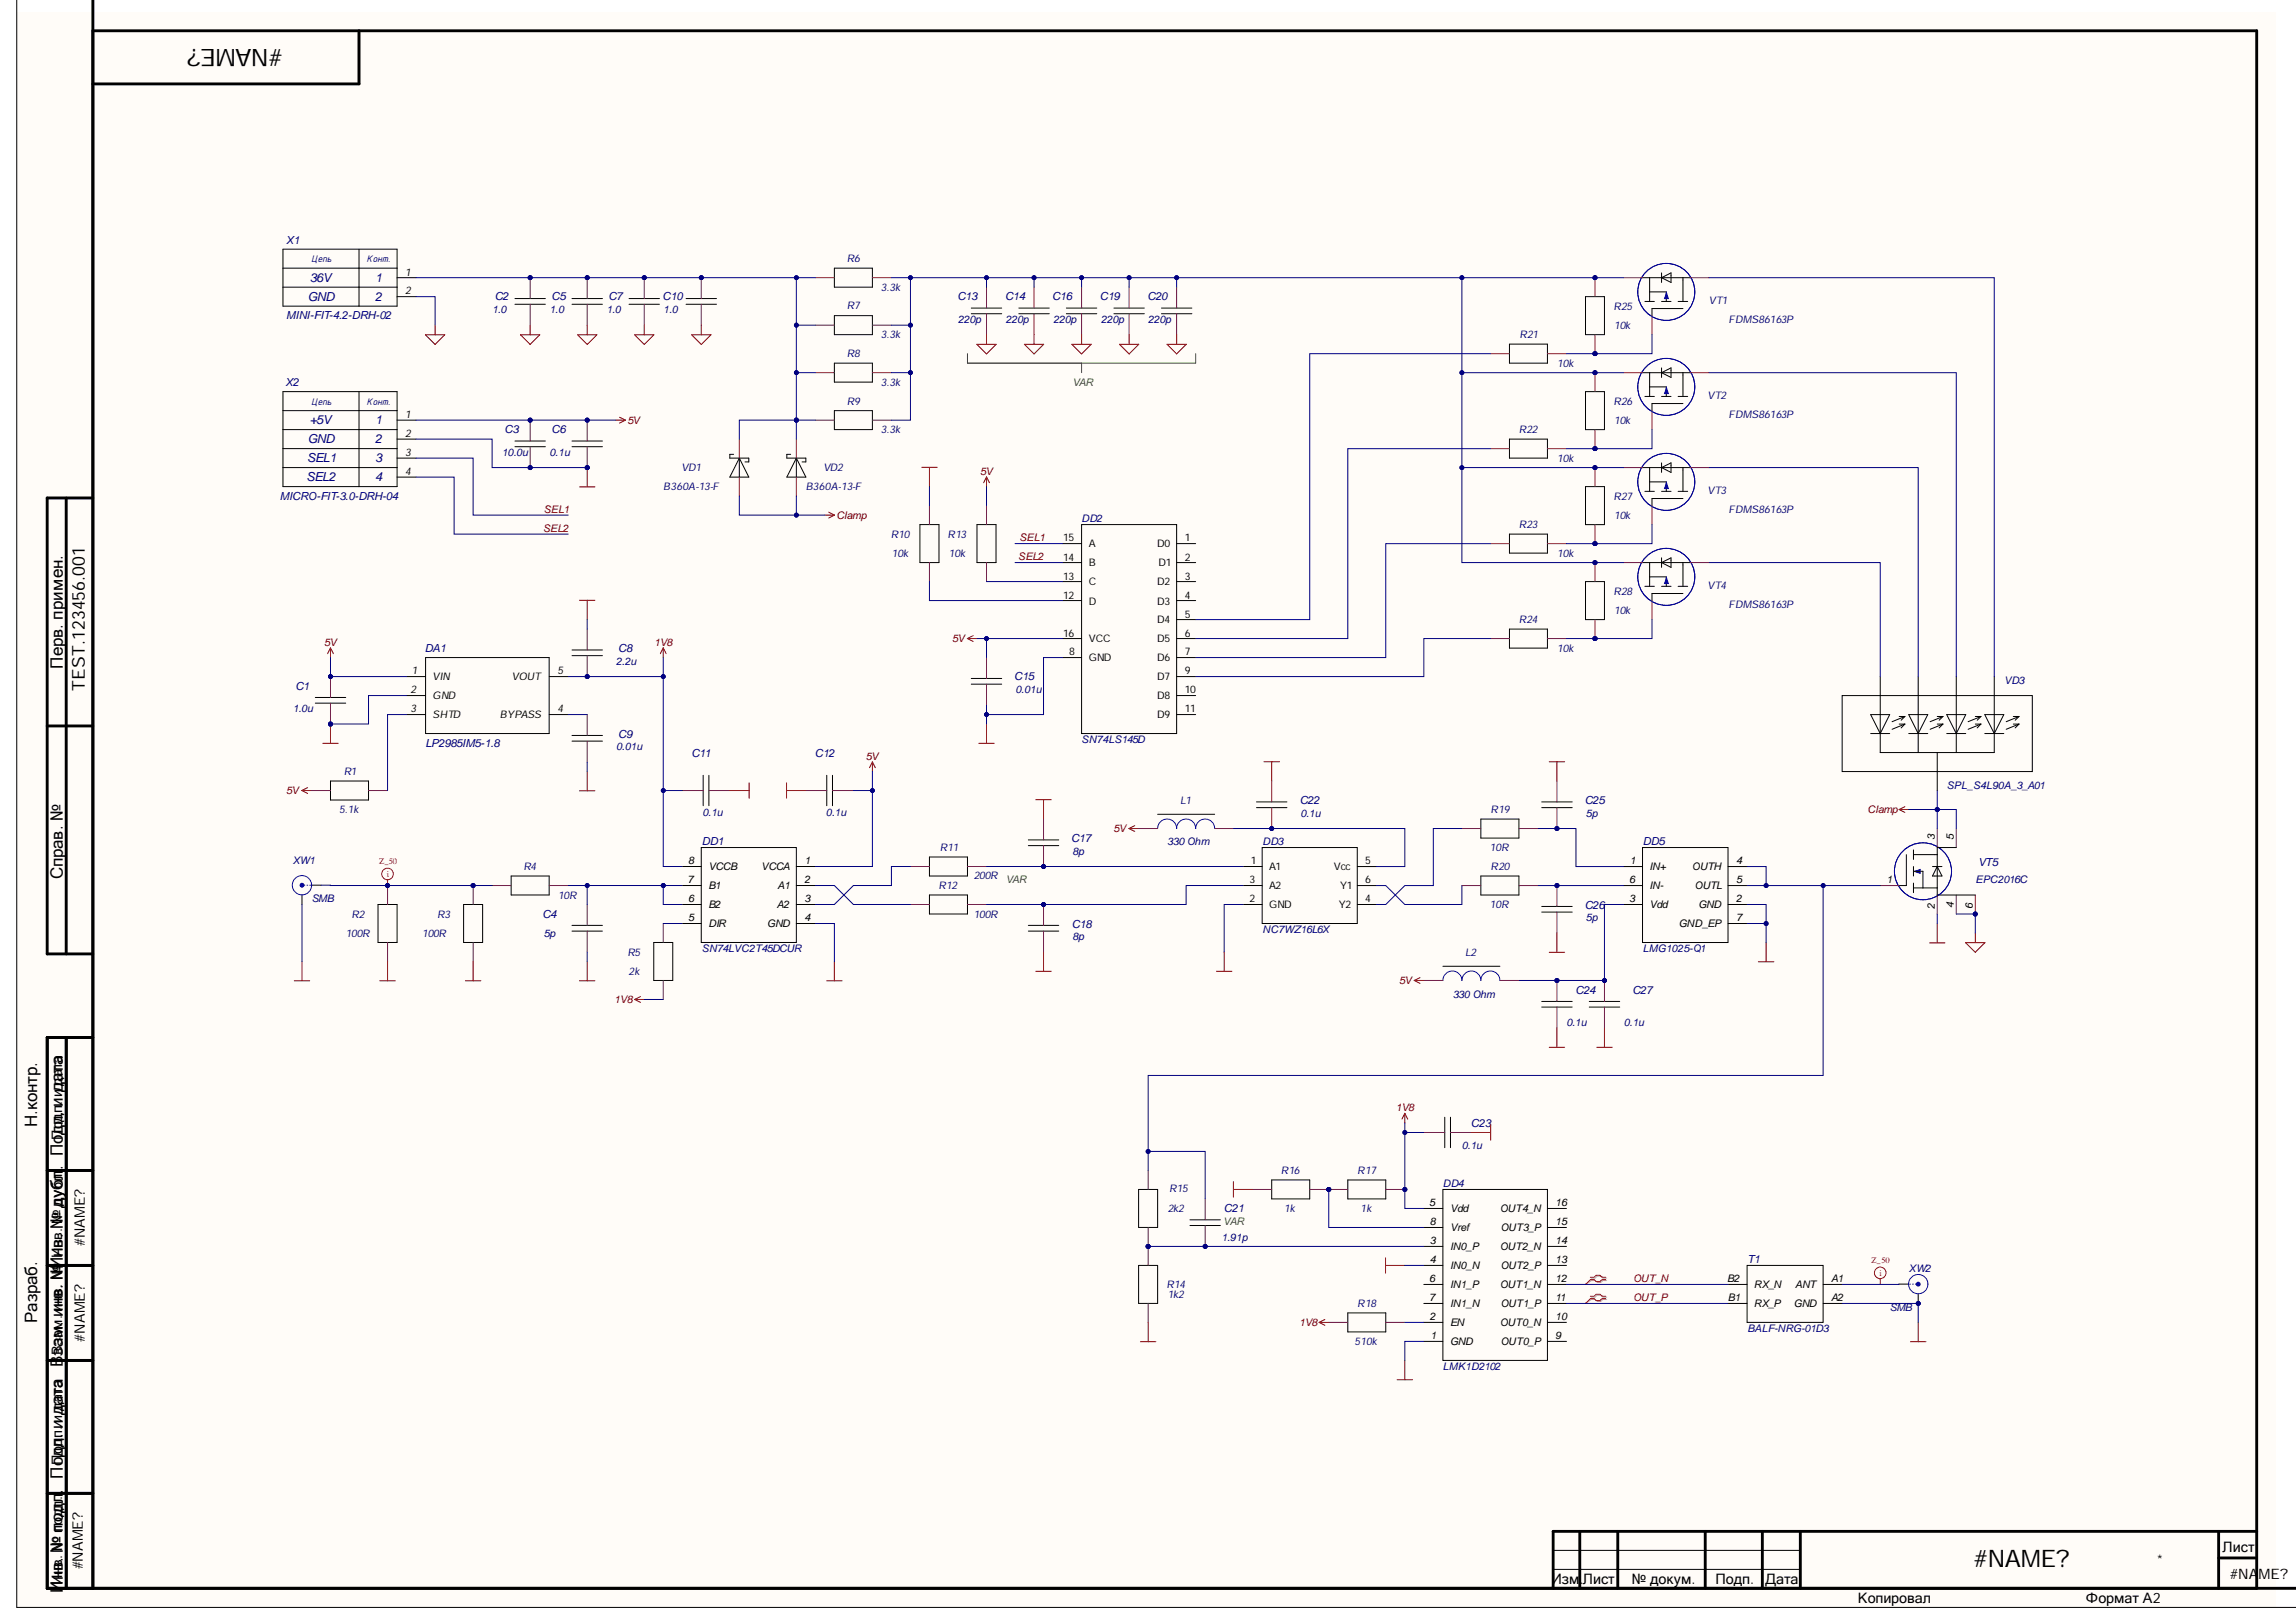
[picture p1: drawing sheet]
<svg xmlns="http://www.w3.org/2000/svg" width="297mm" height="210mm" viewBox="0 0 297 210" stroke-linecap="round" stroke-linejoin="round" font-family="sans-serif">
<defs><g id="words">
<g font-size="3.1">
<text x="36.5" y="6.3" transform="rotate(-180 36.5 6.3)">#NAME?</text>
<text x="255.4" y="202.8">#NAME?</text>
</g>
<text font-size="2.3" x="11" y="89.4" transform="rotate(-90 11 89.4)">TEST.123456.001</text>
<g font-size="2.2">
<text x="8.1" y="86.5" transform="rotate(-90 8.1 86.5)">Перв. примен.</text>
<text x="8.1" y="113.8" transform="rotate(-90 8.1 113.8)">Справ. №</text>
<text x="4.8" y="145.9" transform="rotate(-90 4.8 145.9)">Н.контр.</text>
<text x="8.1" y="151.4" transform="rotate(-90 8.1 151.4)">. Подп. и дата</text>
<text x="4.8" y="171.2" transform="rotate(-90 4.8 171.2)">Разраб.</text>
<text x="8.1" y="175.5" transform="rotate(-90 8.1 175.5)">зам. инв. №Инв. № дубл</text>
<text x="8.1" y="191.4" transform="rotate(-90 8.1 191.4)">Подп. и дата В</text>
<text x="8.1" y="206.1" transform="rotate(-90 8.1 206.1)">Инв. № подл.</text>
</g>
<g font-size="1.9">
<text x="8" y="147.5" transform="rotate(-90 8 147.5)">Подп. и дата</text>
<text x="11" y="161.3" transform="rotate(-90 11 161.3)">#NAME?</text>
<text x="8" y="162.8" transform="rotate(-90 8 162.8)">Инв. № дубл.</text>
<text x="11" y="173.6" transform="rotate(-90 11 173.6)">#NAME?</text>
<text x="8" y="175.3" transform="rotate(-90 8 175.3)">Взам. инв. №</text>
<text x="8" y="189.6" transform="rotate(-90 8 189.6)">Подп. и дата</text>
<text x="10.7" y="203.1" transform="rotate(-90 10.7 203.1)">#NAME?</text>
<text x="279.1" y="202.5">*</text>
<text x="287.5" y="200.8">Лист</text>
<text x="8" y="205.1" transform="rotate(-90 8 205.1)">Инв. № подл.</text>
<text x="200.7" y="205">Изм.</text>
<text x="204.8" y="205">Лист</text>
<text x="211.1" y="205">№ докум.</text>
<text x="221.9" y="205">Подп.</text>
<text x="228.3" y="205">Дата</text>
<text x="240.4" y="207.4">Копировал</text>
<text x="269.9" y="207.4">Формат А2</text>
<text x="288.5" y="204.3">#NA</text>
<text x="292.2" y="204.3">ME</text>
<text x="295" y="204.3">?</text>
</g>
<g font-size="1.6" fill="#000080">
<text x="39.8" y="38.9">GND</text>
<text x="40.1" y="36.5">36V</text>
<text x="48.5" y="36.5">1</text>
<text x="48.5" y="38.9">2</text>
<text x="39.7" y="59.8">SEL1</text>
<text x="39.8" y="57.4">GND</text>
<text x="40.1" y="54.9">+5V</text>
<text x="48.5" y="54.9">1</text>
<text x="48.5" y="57.4">2</text>
<text x="48.5" y="59.8">3</text>
<text x="39.7" y="62.3">SEL2</text>
<text x="48.5" y="62.3">4</text>
</g>
<g font-size="1.4" fill="#000080">
<text x="37" y="31.5">X1</text>
<text x="40.2" y="34">Цепь</text>
<text x="47.4" y="34">Конт.</text>
<text x="109.6" y="33.9">R6</text>
<text x="37" y="41.3">MINI-FIT-4.2-DRH-02</text>
<text x="63.7" y="40.6">1.0</text>
<text x="64" y="38.9">C2</text>
<text x="71.1" y="40.6">1.0</text>
<text x="71.4" y="38.9">C5</text>
<text x="78.5" y="40.6">1.0</text>
<text x="78.7" y="38.9">C7</text>
<text x="85.7" y="38.9">C10</text>
<text x="85.8" y="40.6">1.0</text>
<text x="109.6" y="40">R7</text>
<text x="114" y="37.6">3.3k</text>
<text x="123.9" y="38.9">C13</text>
<text x="123.9" y="41.8">220p</text>
<text x="130" y="38.9">C14</text>
<text x="130.1" y="41.8">220p</text>
<text x="136.1" y="38.9">C16</text>
<text x="136.3" y="41.8">220p</text>
<text x="142.3" y="38.9">C19</text>
<text x="142.5" y="41.8">220p</text>
<text x="148.5" y="38.9">C20</text>
<text x="148.5" y="41.8">220p</text>
<text x="208.7" y="40.1">R25</text>
<text x="221.1" y="39.4">VT1</text>
<text x="223.6" y="41.8">FDMS86163P</text>
<text x="109.6" y="46.2">R8</text>
<text x="114" y="43.8">3.3k</text>
<text x="196.6" y="43.8">R21</text>
<text x="201.5" y="47.5">10k</text>
<text x="208.8" y="42.6">10k</text>
<text x="36.9" y="49.9">X2</text>
<text x="40.2" y="52.4">Цепь</text>
<text x="47.4" y="52.4">Конт.</text>
<text x="109.6" y="52.4">R9</text>
<text x="114" y="49.9">3.3k</text>
<text x="208.7" y="52.4">R26</text>
<text x="220.9" y="51.6">VT2</text>
<text x="64.9" y="59">10.0u</text>
<text x="65.3" y="56.1">C3</text>
<text x="71.1" y="59">0.1u</text>
<text x="71.4" y="56.1">C6</text>
<text x="114" y="56.1">3.3k</text>
<text x="196.5" y="56">R22</text>
<text x="201.5" y="59.7">10k</text>
<text x="208.8" y="54.8">10k</text>
<text x="223.6" y="54.1">FDMS86163P</text>
<text x="36.2" y="64.7">MICRO-FIT-3.0-DRH-04</text>
<text x="85.8" y="63.4">B360A-13-F</text>
<text x="88.2" y="61">VD1</text>
<text x="104.2" y="63.4">B360A-13-F</text>
<text x="106.5" y="61">VD2</text>
<text x="208.7" y="64.7">R27</text>
<text x="220.9" y="64">VT3</text>
<text x="115.2" y="69.6">R10</text>
<text x="122.6" y="69.6">R13</text>
<text x="139.9" y="67.6">DD2</text>
<text x="196.5" y="68.3">R23</text>
<text x="208.8" y="67.2">10k</text>
<text x="223.6" y="66.4">FDMS86163P</text>
<text x="115.4" y="72.1">10k</text>
<text x="122.8" y="72.1">10k</text>
<text x="201.5" y="72.1">10k</text>
<text x="208.7" y="77">R28</text>
<text x="220.9" y="76.2">VT4</text>
<text x="196.5" y="80.6">R24</text>
<text x="208.8" y="79.4">10k</text>
<text x="223.6" y="78.7">FDMS86163P</text>
<text x="38.2" y="89.3">C1</text>
<text x="55" y="84.4">DA1</text>
<text x="79.7" y="86">2.2u</text>
<text x="80" y="84.4">C8</text>
<text x="131.2" y="88">C15</text>
<text x="131.4" y="89.7">0.01u</text>
<text x="201.5" y="84.3">10k</text>
<text x="259.3" y="88.5">VD3</text>
<text x="37.9" y="92.2">1.0u</text>
<text x="80" y="95.5">C9</text>
<text x="44.5" y="100.3">R1</text>
<text x="55" y="96.6">LP2985IM5-1.8</text>
<text x="79.7" y="97.1">0.01u</text>
<text x="89.4" y="97.9">C11</text>
<text x="105.4" y="97.9">C12</text>
<text x="139.9" y="96.1">SN74LS145D</text>
<text x="43.9" y="105.3">5.1k</text>
<text x="90.9" y="105.6">0.1u</text>
<text x="106.9" y="105.6">0.1u</text>
<text x="152.7" y="104">L1</text>
<text x="168.2" y="104">C22</text>
<text x="168.2" y="105.7">0.1u</text>
<text x="192.8" y="105.2">R19</text>
<text x="205" y="104">C25</text>
<text x="205.2" y="105.7">5p</text>
<text x="251.9" y="102.1">SPL_S4L90A_3_A01</text>
<text x="37.9" y="111.9">XW1</text>
<text x="67.7" y="112.5">R4</text>
<text x="90.8" y="109.4">DD1</text>
<text x="121.6" y="110.1">R11</text>
<text x="126" y="113.8">200R</text>
<text x="138.6" y="109">C17</text>
<text x="138.7" y="110.6">8p</text>
<text x="151" y="109.4">330 Ohm</text>
<text x="163.3" y="109.4">DD3</text>
<text x="192.8" y="110.2">10R</text>
<text x="192.8" y="112.5">R20</text>
<text x="212.5" y="109.4">DD5</text>
<text x="255.9" y="112">VT5</text>
<text x="40.3" y="116.8">SMB</text>
<text x="45.5" y="118.8">R2</text>
<text x="56.6" y="118.8">R3</text>
<text x="70.2" y="118.8">C4</text>
<text x="72.2" y="116.3">10R</text>
<text x="121.4" y="115.1">R12</text>
<text x="126" y="118.8">100R</text>
<text x="192.8" y="117.5">10R</text>
<text x="205" y="117.6">C26</text>
<text x="205.2" y="119.2">5p</text>
<text x="255.6" y="114.3">EPC2016C</text>
<text x="44.7" y="121.2">100R</text>
<text x="54.6" y="121.2">100R</text>
<text x="70.3" y="121.2">5p</text>
<text x="81.2" y="123.7">R5</text>
<text x="90.8" y="123.2">SN74LVC2T45DCUR</text>
<text x="138.6" y="120">C18</text>
<text x="138.7" y="121.7">8p</text>
<text x="163.3" y="120.7">NC7WZ16L6X</text>
<text x="189.5" y="123.7">L2</text>
<text x="212.5" y="123.2">LMG1025-Q1</text>
<text x="81.3" y="126.1">2k</text>
<text x="187.9" y="129.1">330 Ohm</text>
<text x="203.8" y="128.6">C24</text>
<text x="211.2" y="128.6">C27</text>
<text x="202.6" y="132.7">0.1u</text>
<text x="210.1" y="132.7">0.1u</text>
<text x="189.1" y="148.7">0.1u</text>
<text x="190.3" y="145.8">C23</text>
<text x="151.2" y="154.3">R15</text>
<text x="165.7" y="151.9">R16</text>
<text x="175.6" y="151.9">R17</text>
<text x="186.7" y="153.7">DD4</text>
<text x="151.1" y="156.9">2k2</text>
<text x="158" y="160.6">1.91p</text>
<text x="158.3" y="156.9">C21</text>
<text x="166.1" y="156.9">1k</text>
<text x="176" y="156.9">1k</text>
<text x="150.9" y="166.7">R14</text>
<text x="151.1" y="168">1k2</text>
<text x="226.1" y="163.5">T1</text>
<text x="246.9" y="164.7">XW2</text>
<text x="175.6" y="169.1">R18</text>
<text x="226.1" y="172.3">BALF-NRG-01D3</text>
<text x="244.5" y="169.6">SMB</text>
<text x="175.3" y="174">510k</text>
<text x="186.7" y="177.2">LMK1D2102</text>
</g>
<g font-size="1.4">
<text x="52.4" y="35.7">1</text>
<text x="52.4" y="38.1">2</text>
<text x="52.4" y="54.1">1</text>
<text x="52.4" y="56.5">2</text>
<text x="52.4" y="59">3</text>
<text x="52.4" y="61.5">4</text>
<text x="137.5" y="70">15</text>
<text x="140.8" y="70.8">A</text>
<text x="149.7" y="70.8">D0</text>
<text x="153.3" y="70">1</text>
<text x="137.5" y="72.6">14</text>
<text x="137.5" y="75">13</text>
<text x="137.5" y="77.5">12</text>
<text x="140.8" y="73.2">B</text>
<text x="140.8" y="75.7">C</text>
<text x="149.7" y="75.7">D2</text>
<text x="149.9" y="73.2">D1</text>
<text x="153.3" y="72.6">2</text>
<text x="153.3" y="75">3</text>
<text x="153.3" y="77.5">4</text>
<text x="137.5" y="82.4">16</text>
<text x="140.8" y="78.2">D</text>
<text x="140.8" y="83.1">VCC</text>
<text x="149.7" y="78.2">D3</text>
<text x="149.7" y="80.7">D4</text>
<text x="149.7" y="83.1">D5</text>
<text x="153.3" y="79.9">5</text>
<text x="153.3" y="82.4">6</text>
<text x="53.1" y="89.7">2</text>
<text x="53.3" y="87.3">1</text>
<text x="56" y="88">VIN</text>
<text x="66.2" y="88">VOUT</text>
<text x="72.1" y="87.3">5</text>
<text x="138.3" y="84.8">8</text>
<text x="140.8" y="85.6">GND</text>
<text x="149.7" y="85.6">D6</text>
<text x="149.7" y="88">D7</text>
<text x="153.3" y="84.8">7</text>
<text x="153.3" y="87.3">9</text>
<text x="153.3" y="89.7">10</text>
<text x="53.1" y="92.2">3</text>
<text x="56" y="92.9">SHTD</text>
<text x="56" y="90.5">GND</text>
<text x="64.7" y="92.9">BYPASS</text>
<text x="72.1" y="92.2">4</text>
<text x="149.7" y="90.5">D8</text>
<text x="149.7" y="92.9">D9</text>
<text x="153.3" y="92.2">11</text>
<text x="89" y="111.9">8</text>
<text x="91.6" y="112.6">VCCB</text>
<text x="98.5" y="112.6">VCCA</text>
<text x="104.1" y="111.9">1</text>
<text x="161.8" y="111.9">1</text>
<text x="164.2" y="112.6">A1</text>
<text x="172.6" y="112.6">Vcc</text>
<text x="176.6" y="111.9">5</text>
<text x="210.8" y="111.9">1</text>
<text x="213.4" y="112.6">IN+</text>
<text x="218.9" y="112.6">OUTH</text>
<text x="224.6" y="111.9">4</text>
<text x="250.3" y="108.6" transform="rotate(-90 250.3 108.6)">3</text>
<text x="252.8" y="108.6" transform="rotate(-90 252.8 108.6)">5</text>
<text x="88.9" y="114.3">7</text>
<text x="89" y="119.2">5</text>
<text x="89" y="116.8">6</text>
<text x="91.6" y="120">DIR</text>
<text x="91.6" y="115.1">B1</text>
<text x="91.6" y="117.5">B2</text>
<text x="99.3" y="120">GND</text>
<text x="100.5" y="117.5">A2</text>
<text x="100.6" y="115.1">A1</text>
<text x="104.1" y="114.3">2</text>
<text x="104.1" y="116.8">3</text>
<text x="104.1" y="119.2">4</text>
<text x="161.6" y="116.8">2</text>
<text x="161.6" y="114.3">3</text>
<text x="164.2" y="117.5">GND</text>
<text x="164.2" y="115.1">A2</text>
<text x="173.2" y="117.5">Y2</text>
<text x="173.4" y="115.1">Y1</text>
<text x="176.6" y="116.8">4</text>
<text x="176.6" y="114.3">6</text>
<text x="210.8" y="116.8">3</text>
<text x="210.8" y="114.3">6</text>
<text x="213.4" y="117.5">Vdd</text>
<text x="213.4" y="115.1">IN-</text>
<text x="217.2" y="120">GND_EP</text>
<text x="219.2" y="115.1">OUTL</text>
<text x="219.7" y="117.5">GND</text>
<text x="224.6" y="116.8">2</text>
<text x="224.6" y="114.3">5</text>
<text x="224.6" y="119.2">7</text>
<text x="244.1" y="114.3">1</text>
<text x="250.3" y="117.6" transform="rotate(-90 250.3 117.6)">2</text>
<text x="252.8" y="117.5" transform="rotate(-90 252.8 117.5)">4</text>
<text x="255.2" y="117.6" transform="rotate(-90 255.2 117.6)">6</text>
<text x="184.9" y="156.1">5</text>
<text x="185" y="161">3</text>
<text x="185" y="158.6">8</text>
<text x="187.6" y="161.8">IN0_P</text>
<text x="187.6" y="156.9">Vdd</text>
<text x="187.6" y="159.3">Vref</text>
<text x="194" y="161.8">OUT2_N</text>
<text x="194" y="156.9">OUT4_N</text>
<text x="194.1" y="159.3">OUT3_P</text>
<text x="201.2" y="161">14</text>
<text x="201.2" y="158.6">15</text>
<text x="201.2" y="156.1">16</text>
<text x="184.9" y="165.9">6</text>
<text x="185" y="163.5">4</text>
<text x="187.6" y="164.2">IN0_N</text>
<text x="187.6" y="166.7">IN1_P</text>
<text x="194" y="166.7">OUT1_N</text>
<text x="194.1" y="164.2">OUT2_P</text>
<text x="201.2" y="165.9">12</text>
<text x="201.2" y="163.5">13</text>
<text x="223.4" y="165.9">B2</text>
<text x="226.9" y="166.7">RX_N</text>
<text x="232.2" y="166.7">ANT</text>
<text x="236.9" y="165.9">A1</text>
<text x="184.9" y="168.4">7</text>
<text x="185" y="170.8">2</text>
<text x="185.1" y="173.3">1</text>
<text x="187.6" y="171.6">EN</text>
<text x="187.6" y="169.1">IN1_N</text>
<text x="194" y="171.6">OUT0_N</text>
<text x="194.1" y="169.1">OUT1_P</text>
<text x="201.2" y="173.3">9</text>
<text x="201.2" y="170.8">10</text>
<text x="201.2" y="168.4">11</text>
<text x="223.5" y="168.4">B1</text>
<text x="226.9" y="169.1">RX_P</text>
<text x="232.1" y="169.1">GND</text>
<text x="236.9" y="168.4">A2</text>
<text x="187.6" y="174">GND</text>
<text x="194.1" y="174">OUT0_P</text>
</g>
<g font-size="1.4" fill="#38761d">
<text x="138.7" y="49.9">VAR</text>
<text x="130.1" y="114.3">VAR</text>
<text x="158.3" y="158.6">VAR</text>
</g>
<g font-size="1.4" fill="#800000">
<text x="81.2" y="54.8">5V</text>
<text x="126.8" y="61.4">5V</text>
<text x="70.3" y="68.9">SEL2</text>
<text x="70.3" y="66.4">SEL1</text>
<text x="108.2" y="67.2">Clamp</text>
<text x="131.9" y="70">SEL1</text>
<text x="131.7" y="72.5">SEL2</text>
<text x="41.9" y="83.6">5V</text>
<text x="84.6" y="83.6">1V8</text>
<text x="123.2" y="83.1">5V</text>
<text x="112" y="98.3">5V</text>
<text x="37" y="102.7">5V</text>
<text x="144.1" y="107.7">5V</text>
<text x="241.6" y="105.3">Clamp</text>
<text x="79.5" y="129.8">1V8</text>
<text x="181" y="127.3">5V</text>
<text x="180.6" y="143.8">1V8</text>
<text x="211.3" y="165.9">OUT_N</text>
<text x="168.1" y="171.6">1V8</text>
<text x="211.3" y="168.4">OUT_P</text>
</g>
<g font-size="1.1" fill="#f00">
<text x="49" y="111.9">Z_50</text>
<text x="50" y="113.5">i</text>
<text x="242.1" y="163.5">Z_50</text>
<text x="243.1" y="165.1">i</text>
</g>
</g></defs>
<g fill="#fffcf8">
<path d="M2.2 1.5h292.2v206.5h-292.2z" fill-rule="evenodd"/>
<path d="M2.2 1.5h292.2v206.5h-292.2z" fill-rule="evenodd"/>
</g>
<g fill="none" stroke="#000" stroke-width=".37">
<path d="M12 0v205.5M12 4h280v201.5h-285.9v-71.2h5.9M46.4 4v6.9h-34.4M8.6 64.4v59M12 64.4h-5.9v59h5.9M6.1 93.9h5.9M8.6 134.3v71.2M6.1 151.5h5.9M6.1 163.8h5.9M6.1 176.1h5.9M6.1 193.3h5.9M204.4 198.2v7.3"/>
<path d="M209.3 198.2v7.3M220.6 198.2v7.3M228 198.2v7.3M232.9 198.2v7.3M287 198.2v7.3M292 198.2h-91.1v7.3M287 201.6h5"/>
</g>
<g fill="none" stroke="#000" stroke-width=".13">
<path d="M2.2 0v208M238.3 90h24.6v9.8h-24.6zM242 92.5h2.5l-1.3 2.4zM242 94.9h2.5M243.2 87.6v9.8h14.8v-9.8M245.7 92.7h.7M245.7 93.7h.7M246.4 93.7l-.4 .5M246.4 93.7l-1.6 .7M246.4 92.7l-.4 .5M246.4 92.7l-1.6 .7M246.9 94.9h2.5"/>
<path d="M246.9 92.5h2.5l-1.2 2.4zM248.2 87.6v9.8M250.6 97.4v4.9M250.6 92.7h.8M250.6 93.7h.8M251.4 93.7l-.5 .5M251.4 93.7l-1.7 .7M251.4 92.7l-.5 .5M251.4 92.7l-1.7 .7M251.9 94.9h2.4M251.9 92.5h2.4l-1.2 2.4zM253.1 87.6v9.8"/>
<path d="M255.5 92.7h.8M255.5 93.7h.8M256.3 93.7l-.5 .5M256.3 93.7l-1.7 .7M256.3 92.7l-.5 .5M256.3 92.7l-1.7 .7M256.8 94.9h2.4M256.8 92.5h2.4l-1.2 2.4zM260.5 92.7h.7M260.5 93.7h.7M261.2 93.7l-.5 .5M261.2 93.7l-1.7 .7"/>
<path d="M261.2 92.7l-.5 .5M261.2 92.7l-1.7 .7M2.2 208h294.9M200.9 200.6h32M200.9 203.1h32"/>
</g>
<path d="M12 205.5h285.1" fill="none" stroke="#000" stroke-width=".38"/>
<circle cx="206.3" cy="35.9" r=".25" fill="#000080"/>
<circle cx="206.3" cy="35.9" r=".25" fill="none" stroke="#000080" stroke-width=".13"/>
<circle cx="206.3" cy="45.8" r=".25" fill="#000080"/>
<circle cx="206.3" cy="45.8" r=".25" fill="none" stroke="#000080" stroke-width=".13"/>
<path d="M205.1 38.4h2.5v4.9h-2.5z" fill="none" stroke="#000" stroke-width=".13"/>
<path d="M206.3 35.9v2.5" fill="none" stroke="#741b47" stroke-width=".13"/>
<circle cx="206.3" cy="35.9" r=".25" fill="#000080"/>
<circle cx="206.3" cy="35.9" r=".25" fill="none" stroke="#000080" stroke-width=".13"/>
<path d="M206.3 43.3v2.5" fill="none" stroke="#741b47" stroke-width=".13"/>
<circle cx="206.3" cy="45.8" r=".25" fill="#000080"/>
<circle cx="206.3" cy="45.8" r=".25" fill="none" stroke="#000080" stroke-width=".13"/>
<path d="M195.3 44.5h4.9v2.5h-4.9z" fill="none" stroke="#000" stroke-width=".13"/>
<path d="M192.8 45.8h2.5M200.2 45.8h2.5" fill="none" stroke="#741b47" stroke-width=".13"/>
<circle cx="206.3" cy="48.2" r=".25" fill="#000080"/>
<circle cx="206.3" cy="48.2" r=".25" fill="none" stroke="#000080" stroke-width=".13"/>
<circle cx="206.3" cy="58.1" r=".25" fill="#000080"/>
<circle cx="206.3" cy="58.1" r=".25" fill="none" stroke="#000080" stroke-width=".13"/>
<path d="M205.1 50.7h2.5v4.9h-2.5z" fill="none" stroke="#000" stroke-width=".13"/>
<path d="M206.3 48.2v2.5" fill="none" stroke="#741b47" stroke-width=".13"/>
<circle cx="206.3" cy="48.2" r=".25" fill="#000080"/>
<circle cx="206.3" cy="48.2" r=".25" fill="none" stroke="#000080" stroke-width=".13"/>
<path d="M206.3 55.6v2.5" fill="none" stroke="#741b47" stroke-width=".13"/>
<circle cx="206.3" cy="58.1" r=".25" fill="#000080"/>
<circle cx="206.3" cy="58.1" r=".25" fill="none" stroke="#000080" stroke-width=".13"/>
<path d="M195.3 56.8h4.9v2.5h-4.9z" fill="none" stroke="#000" stroke-width=".13"/>
<path d="M192.8 58.1h2.5M200.2 58.1h2.5" fill="none" stroke="#741b47" stroke-width=".13"/>
<circle cx="206.3" cy="60.5" r=".25" fill="#000080"/>
<circle cx="206.3" cy="60.5" r=".25" fill="none" stroke="#000080" stroke-width=".13"/>
<circle cx="206.3" cy="70.4" r=".25" fill="#000080"/>
<circle cx="206.3" cy="70.4" r=".25" fill="none" stroke="#000080" stroke-width=".13"/>
<path d="M205.1 63h2.5v4.9h-2.5z" fill="none" stroke="#000" stroke-width=".13"/>
<path d="M206.3 60.5v2.5" fill="none" stroke="#741b47" stroke-width=".13"/>
<circle cx="206.3" cy="60.5" r=".25" fill="#000080"/>
<circle cx="206.3" cy="60.5" r=".25" fill="none" stroke="#000080" stroke-width=".13"/>
<path d="M206.3 67.9v2.5" fill="none" stroke="#741b47" stroke-width=".13"/>
<circle cx="206.3" cy="70.4" r=".25" fill="#000080"/>
<circle cx="206.3" cy="70.4" r=".25" fill="none" stroke="#000080" stroke-width=".13"/>
<path d="M195.3 69.1h4.9v2.5h-4.9z" fill="none" stroke="#000" stroke-width=".13"/>
<path d="M192.8 70.4h2.5M200.2 70.4h2.5" fill="none" stroke="#741b47" stroke-width=".13"/>
<circle cx="206.3" cy="72.8" r=".25" fill="#000080"/>
<circle cx="206.3" cy="72.8" r=".25" fill="none" stroke="#000080" stroke-width=".13"/>
<circle cx="206.3" cy="82.6" r=".25" fill="#000080"/>
<circle cx="206.3" cy="82.6" r=".25" fill="none" stroke="#000080" stroke-width=".13"/>
<path d="M205.1 75.3h2.5v4.9h-2.5z" fill="none" stroke="#000" stroke-width=".13"/>
<path d="M206.3 72.8v2.5" fill="none" stroke="#741b47" stroke-width=".13"/>
<circle cx="206.3" cy="72.8" r=".25" fill="#000080"/>
<circle cx="206.3" cy="72.8" r=".25" fill="none" stroke="#000080" stroke-width=".13"/>
<path d="M206.3 80.2v2.4" fill="none" stroke="#741b47" stroke-width=".13"/>
<circle cx="206.3" cy="82.6" r=".25" fill="#000080"/>
<circle cx="206.3" cy="82.6" r=".25" fill="none" stroke="#000080" stroke-width=".13"/>
<g fill="none" stroke="#000" stroke-width=".13">
<path d="M107.9 34.7h5v2.5h-5zM94.9 58.8h-.5v.5h2.5v.5h-.5M95.6 59.3l1.3 2.4h-2.5zM95.6 59.3v2.4M102.3 58.8h-.5v.5h2.5v.5h-.5M103 59.3l1.3 2.4h-2.5zM103 59.3v2.4M107.9 40.8h5v2.5h-5zM107.9 47h5v2.5h-5zM107.9 53.1h5v2.5h-5zM195.3 81.4h4.9v2.5h-4.9zM160.8 112.1h2.5"/>
<path d="M160.8 117.1h2.5M160.8 114.6h2.5M163.3 109.7h12.3v9.8h-12.3zM175.6 112.1h2.5M175.6 117.1h2.5M175.6 114.6h2.5M191.6 106h4.9v2.5h-4.9zM191.6 113.4h4.9v2.4h-4.9zM210 112.1h2.5M210 117.1h2.5M210 114.6h2.5M212.5 109.7h11.1v12.3h-11.1z"/>
<path d="M223.6 112.1h2.4M223.6 117.1h2.4M223.6 114.6h2.4M223.6 119.5h2.4"/>
</g>
<g fill="none" stroke="#741b47" stroke-width=".13">
<path d="M105.5 35.9h2.4M112.9 35.9h2.4M95.6 56.8v2.5M103 56.8v2.5M105.5 42.1h2.4M105.5 48.2h2.4M105.5 54.4h2.4M112.9 42.1h2.4M112.9 48.2h2.4M112.9 54.4h2.4M95.6 61.7v2.5M103 61.7v2.5"/>
<path d="M192.8 82.6h2.5M200.2 82.6h2.5M189.1 107.2h2.5M189.1 114.6h2.5M196.5 107.2h2.5M196.5 114.6h2.5"/>
</g>
<g fill="none" stroke="#800000" stroke-width=".13">
<path d="M55 43.3h2.5l-1.2 1.3zM56.3 42.1v1.2M67.3 43.3h2.5l-1.2 1.3zM68.6 42.1v1.2M74.7 43.3h2.5l-1.2 1.3zM76 42.1v1.2M82.1 43.3h2.5l-1.3 1.3zM83.3 42.1v1.2M89.5 43.3h2.5l-1.3 1.3zM90.7 42.1v1.2M106.7 66.7h1.3M107.2 66.3l.8 .4"/>
<path d="M108 66.7l-.8 .3M125.1 82.6l.8 .4M125.1 82.6h1.3M125.9 82.3l-.8 .3M183 126.9l.7 .4M183 126.9h1.2M183.7 126.5l-.7 .4M254.3 122h2.5l-1.3 1.2zM255.5 120.7v1.3"/>
</g>
<circle cx="50.1" cy="114.6" r=".25" fill="#000080"/>
<circle cx="50.1" cy="114.6" r=".25" fill="none" stroke="#000080" stroke-width=".13"/>
<path d="M48.9 117.1h2.5v4.9h-2.5z" fill="none" stroke="#000" stroke-width=".13"/>
<path d="M50.1 114.6v2.5" fill="none" stroke="#741b47" stroke-width=".13"/>
<circle cx="50.1" cy="114.6" r=".25" fill="#000080"/>
<circle cx="50.1" cy="114.6" r=".25" fill="none" stroke="#000080" stroke-width=".13"/>
<path d="M50.1 122v2.4" fill="none" stroke="#741b47" stroke-width=".13"/>
<circle cx="61.2" cy="114.6" r=".25" fill="#000080"/>
<circle cx="61.2" cy="114.6" r=".25" fill="none" stroke="#000080" stroke-width=".13"/>
<path d="M60 117.1h2.4v4.9h-2.4z" fill="none" stroke="#000" stroke-width=".13"/>
<path d="M61.2 114.6v2.5" fill="none" stroke="#741b47" stroke-width=".13"/>
<circle cx="61.2" cy="114.6" r=".25" fill="#000080"/>
<circle cx="61.2" cy="114.6" r=".25" fill="none" stroke="#000080" stroke-width=".13"/>
<path d="M61.2 122v2.4" fill="none" stroke="#741b47" stroke-width=".13"/>
<path d="M39.1 115.8v1.3M40.3 114.6h1.3" fill="none" stroke="#000" stroke-width=".13"/>
<circle cx="39.1" cy="114.6" r=".25" fill="#00f"/>
<g fill="none" stroke="#00f" stroke-width=".13">
<path d="M39.3 114.6h.1M39.7 114.6h.1M40.1 114.6h.1"/>
<circle cx="215.6" cy="37.8" r="3.7"/>
<circle cx="39.1" cy="114.6" r=".25"/>
<circle cx="39.1" cy="114.6" r="1.25"/>
</g>
<g fill="none" stroke="#000" stroke-width=".13">
<path d="M36.6 32.2h14.8v7.4h-14.8zM36.6 34.7h14.8M36.6 37.2h14.8M46.4 32.2v7.4M51.4 38.4h2.4M51.4 35.9h2.4M212.4 35.9h6.3M212.8 39h1.2M213.4 35.9v3.1M213.4 37.8h2.2v1.2M215 35.9l1.2-.6v1.3zM215 35.3v1.3"/>
<path d="M215 39h1.2M217.1 39h1.2M217.7 39.9h-4v.9M217.7 35.9v3.1M36.6 50.7h14.8v12.3h-14.8zM36.6 55.6h14.8M36.6 53.1h14.8M36.6 58.1h14.8M46.4 50.7v12.3M51.4 54.4h2.4M51.4 56.8h2.4M51.4 59.3h2.4"/>
<path d="M36.6 60.5h14.8M51.4 61.7h2.4M52.6 87.6h2.5M52.6 92.5h2.5M52.6 90h2.5M55.1 85.1h15.9v9.8h-15.9zM71 87.6h2.5M71 92.5h2.5M42.8 101.1h4.9v2.4h-4.9zM66.1 113.4h4.9v2.4h-4.9zM120.2 110.9h5v2.5h-5zM120.2 115.8h5v2.5h-5z"/>
</g>
<path d="M210 35.9h2.5M218.6 35.9h2.5M213.7 40.8v2.5M40.3 102.3h2.5M47.7 102.3h2.4M63.7 114.6h2.4M71 114.6h2.5M117.8 112.1h2.4M117.8 117.1h2.4M125.2 112.1h2.4M125.2 117.1h2.4" fill="none" stroke="#741b47" stroke-width=".13"/>
<g fill="none" stroke="#800000" stroke-width=".13">
<path d="M79.7 54.4h1.2M80.2 54l.7 .4M80.9 54.4l-.7 .3M42.8 83.8l-.4 .8M42.8 83.8l.3 .8M42.8 83.8v1.3M85.8 83.8l-.4 .8M85.8 83.8l.4 .8M85.8 83.8v1.3M39 102.3l.8 .4M39 102.3h1.3M39.8 101.9l-.8 .4"/>
<path d="M146.1 107.2l.7 .4M146.1 107.2h1.2M146.8 106.8l-.7 .4"/>
</g>
<path d="M215.6 37.9l.2 .7h-.5z" fill="#00f"/>
<g fill="none" stroke="#00f" stroke-width=".13">
<path d="M215.6 37.9l.2 .7h-.5z"/>
<circle cx="215.6" cy="50.1" r="3.7"/>
</g>
<path d="M212.4 48.2h6.3M212.8 51.3h1.2M213.4 48.2v3.1M213.4 50.1h2.2v1.2M215 48.2l1.2-.6v1.2zM215 47.6v1.2M215 51.3h1.2M217.1 51.3h1.2M217.7 52.2h-4v.9M217.7 48.2v3.1" fill="none" stroke="#000" stroke-width=".13"/>
<path d="M210 48.2h2.5M213.7 53.1v2.5M218.6 48.2h2.5" fill="none" stroke="#741b47" stroke-width=".13"/>
<path d="M215.6 50.2l.2 .7h-.5z" fill="#00f"/>
<g fill="none" stroke="#00f" stroke-width=".13">
<path d="M215.6 50.2l.2 .7h-.5z"/>
<circle cx="215.6" cy="62.4" r="3.7"/>
</g>
<path d="M215 59.9v1.2M212.4 60.5h6.3M212.8 63.6h1.2M213.4 60.5v3.1M213.4 62.4h2.2v1.2M215 60.5l1.2-.6v1.2zM215 63.6h1.2M217.1 63.6h1.2M217.7 64.5h-4v.9M217.7 60.5v3.1" fill="none" stroke="#000" stroke-width=".13"/>
<path d="M210 60.5h2.5M213.7 65.4v2.5M218.6 60.5h2.5" fill="none" stroke="#741b47" stroke-width=".13"/>
<path d="M215.6 62.5l.2 .7h-.5z" fill="#00f"/>
<g fill="none" stroke="#00f" stroke-width=".13">
<path d="M215.6 62.5l.2 .7h-.5z"/>
<circle cx="215.6" cy="74.7" r="3.7"/>
</g>
<path d="M212.4 72.8h6.3M212.8 75.9h1.2M213.4 72.8v3.1M213.4 74.7h2.2v1.2M215 72.8l1.2-.6v1.2zM215 72.2v1.2M215 75.9h1.2M217.1 75.9h1.2M217.7 76.8h-4v.9M217.7 72.8v3.1" fill="none" stroke="#000" stroke-width=".13"/>
<path d="M210 72.8h2.5M213.7 77.7v2.5M218.6 72.8h2.5" fill="none" stroke="#741b47" stroke-width=".13"/>
<path d="M215.6 74.8l.2 .7h-.5z" fill="#00f"/>
<path d="M215.6 74.8l.2 .7h-.5z" fill="none" stroke="#00f" stroke-width=".13"/>
<path d="M245.7 104.8l.7 .3M245.7 104.8h1.2M246.4 104.4l-.7 .4" fill="none" stroke="#800000" stroke-width=".13"/>
<circle cx="68.6" cy="35.9" r=".25" fill="#000080"/>
<circle cx="68.6" cy="35.9" r=".25" fill="none" stroke="#000080" stroke-width=".13"/>
<path d="M66.6 39.4h4M66.6 38.6h4" fill="none" stroke="#000" stroke-width=".13"/>
<path d="M68.6 35.9v2.7" fill="none" stroke="#741b47" stroke-width=".13"/>
<circle cx="68.6" cy="35.9" r=".25" fill="#000080"/>
<circle cx="68.6" cy="35.9" r=".25" fill="none" stroke="#000080" stroke-width=".13"/>
<path d="M68.6 39.4v2.7" fill="none" stroke="#741b47" stroke-width=".13"/>
<circle cx="76" cy="35.9" r=".25" fill="#000080"/>
<circle cx="76" cy="35.9" r=".25" fill="none" stroke="#000080" stroke-width=".13"/>
<path d="M74 39.4h3.9M74 38.6h3.9" fill="none" stroke="#000" stroke-width=".13"/>
<path d="M76 35.9v2.7" fill="none" stroke="#741b47" stroke-width=".13"/>
<circle cx="76" cy="35.9" r=".25" fill="#000080"/>
<circle cx="76" cy="35.9" r=".25" fill="none" stroke="#000080" stroke-width=".13"/>
<path d="M76 39.4v2.7" fill="none" stroke="#741b47" stroke-width=".13"/>
<circle cx="83.3" cy="35.9" r=".25" fill="#000080"/>
<circle cx="83.3" cy="35.9" r=".25" fill="none" stroke="#000080" stroke-width=".13"/>
<path d="M81.4 39.4h3.9M81.4 38.6h3.9" fill="none" stroke="#000" stroke-width=".13"/>
<path d="M83.3 35.9v2.7" fill="none" stroke="#741b47" stroke-width=".13"/>
<circle cx="83.3" cy="35.9" r=".25" fill="#000080"/>
<circle cx="83.3" cy="35.9" r=".25" fill="none" stroke="#000080" stroke-width=".13"/>
<path d="M83.3 39.4v2.7" fill="none" stroke="#741b47" stroke-width=".13"/>
<circle cx="90.7" cy="35.9" r=".25" fill="#000080"/>
<circle cx="90.7" cy="35.9" r=".25" fill="none" stroke="#000080" stroke-width=".13"/>
<path d="M88.8 39.4h3.9M88.8 38.6h3.9" fill="none" stroke="#000" stroke-width=".13"/>
<path d="M90.7 35.9v2.7" fill="none" stroke="#741b47" stroke-width=".13"/>
<circle cx="90.7" cy="35.9" r=".25" fill="#000080"/>
<circle cx="90.7" cy="35.9" r=".25" fill="none" stroke="#000080" stroke-width=".13"/>
<path d="M90.7 39.4v2.7M127.6 37.2v2.7M133.8 37.2v2.7M139.9 37.2v2.7M146.1 37.2v2.7M152.2 37.2v2.7M127.6 40.6v2.7M133.8 40.6v2.7M139.9 40.6v2.7M146.1 40.6v2.7M152.2 40.6v2.7" fill="none" stroke="#741b47" stroke-width=".13"/>
<path d="M125.7 39.9h3.9M131.8 39.9h3.9M138 39.9h3.9M144.1 39.9h3.9M150.3 39.9h3.9M125.7 40.6h3.9M131.8 40.6h3.9M138 40.6h3.9M144.1 40.6h3.9M150.3 40.6h3.9" fill="none" stroke="#000" stroke-width=".13"/>
<path d="M126.4 44.6h2.5l-1.3 1.2zM127.6 43.3v1.3M132.5 44.6h2.5l-1.2 1.2zM133.8 43.3v1.3M138.7 44.6h2.5l-1.3 1.2zM139.9 43.3v1.3M144.8 44.6h2.5l-1.2 1.2zM146.1 43.3v1.3M151 44.6h2.5l-1.3 1.2zM152.2 43.3v1.3" fill="none" stroke="#800000" stroke-width=".13"/>
<circle cx="164.5" cy="107.2" r=".25" fill="#000080"/>
<circle cx="164.5" cy="107.2" r=".25" fill="none" stroke="#000080" stroke-width=".13"/>
<path d="M162.6 104.5h3.9M162.6 103.8h3.9" fill="none" stroke="#000" stroke-width=".13"/>
<path d="M164.5 101.1v2.7M164.5 104.5v2.7" fill="none" stroke="#741b47" stroke-width=".13"/>
<circle cx="164.5" cy="107.2" r=".25" fill="#000080"/>
<circle cx="164.5" cy="107.2" r=".25" fill="none" stroke="#000080" stroke-width=".13"/>
<circle cx="135" cy="112.1" r=".25" fill="#000080"/>
<circle cx="135" cy="112.1" r=".25" fill="none" stroke="#000080" stroke-width=".13"/>
<path d="M133 109.4h4M133 108.7h4" fill="none" stroke="#000" stroke-width=".13"/>
<path d="M135 106v2.7M135 109.4v2.7" fill="none" stroke="#741b47" stroke-width=".13"/>
<circle cx="135" cy="112.1" r=".25" fill="#000080"/>
<circle cx="135" cy="112.1" r=".25" fill="none" stroke="#000080" stroke-width=".13"/>
<circle cx="135" cy="117.1" r=".25" fill="#000080"/>
<circle cx="135" cy="117.1" r=".25" fill="none" stroke="#000080" stroke-width=".13"/>
<path d="M133 119.8h4M133 120.5h4" fill="none" stroke="#000" stroke-width=".13"/>
<path d="M135 117.1v2.7" fill="none" stroke="#741b47" stroke-width=".13"/>
<circle cx="135" cy="117.1" r=".25" fill="#000080"/>
<circle cx="135" cy="117.1" r=".25" fill="none" stroke="#000080" stroke-width=".13"/>
<path d="M76 92.5v2.7M76 95.9v2.7M135 120.5v2.7" fill="none" stroke="#741b47" stroke-width=".13"/>
<path d="M74 95.9h3.9M74 95.2h3.9" fill="none" stroke="#000" stroke-width=".13"/>
<circle cx="76" cy="87.6" r=".25" fill="#000080"/>
<circle cx="76" cy="87.6" r=".25" fill="none" stroke="#000080" stroke-width=".13"/>
<path d="M74 84.8h3.9M74 84.1h3.9" fill="none" stroke="#000" stroke-width=".13"/>
<path d="M76 81.4v2.7M76 84.8v2.8" fill="none" stroke="#741b47" stroke-width=".13"/>
<circle cx="76" cy="87.6" r=".25" fill="#000080"/>
<circle cx="76" cy="87.6" r=".25" fill="none" stroke="#000080" stroke-width=".13"/>
<path d="M74 119.8h3.9M74 120.5h3.9" fill="none" stroke="#000" stroke-width=".13"/>
<path d="M76 117.1v2.7M76 120.5v2.7" fill="none" stroke="#741b47" stroke-width=".13"/>
<circle cx="201.4" cy="126.9" r=".25" fill="#000080"/>
<circle cx="201.4" cy="126.9" r=".25" fill="none" stroke="#000080" stroke-width=".13"/>
<path d="M199.5 130.3h3.9M199.5 129.6h3.9" fill="none" stroke="#000" stroke-width=".13"/>
<path d="M201.4 126.9v2.7" fill="none" stroke="#741b47" stroke-width=".13"/>
<circle cx="201.4" cy="126.9" r=".25" fill="#000080"/>
<circle cx="201.4" cy="126.9" r=".25" fill="none" stroke="#000080" stroke-width=".13"/>
<path d="M201.4 130.3v2.7" fill="none" stroke="#741b47" stroke-width=".13"/>
<circle cx="207.6" cy="126.9" r=".25" fill="#000080"/>
<circle cx="207.6" cy="126.9" r=".25" fill="none" stroke="#000080" stroke-width=".13"/>
<path d="M205.6 130.3h3.9M205.6 129.6h3.9" fill="none" stroke="#000" stroke-width=".13"/>
<path d="M207.6 126.9v2.7" fill="none" stroke="#741b47" stroke-width=".13"/>
<circle cx="207.6" cy="126.9" r=".25" fill="#000080"/>
<circle cx="207.6" cy="126.9" r=".25" fill="none" stroke="#000080" stroke-width=".13"/>
<path d="M207.6 130.3v2.7" fill="none" stroke="#741b47" stroke-width=".13"/>
<circle cx="201.4" cy="114.6" r=".25" fill="#000080"/>
<circle cx="201.4" cy="114.6" r=".25" fill="none" stroke="#000080" stroke-width=".13"/>
<path d="M199.5 118h3.9M199.5 117.3h3.9" fill="none" stroke="#000" stroke-width=".13"/>
<path d="M201.4 114.6v2.7" fill="none" stroke="#741b47" stroke-width=".13"/>
<circle cx="201.4" cy="114.6" r=".25" fill="#000080"/>
<circle cx="201.4" cy="114.6" r=".25" fill="none" stroke="#000080" stroke-width=".13"/>
<path d="M201.4 118v2.7" fill="none" stroke="#741b47" stroke-width=".13"/>
<circle cx="201.4" cy="107.2" r=".25" fill="#000080"/>
<circle cx="201.4" cy="107.2" r=".25" fill="none" stroke="#000080" stroke-width=".13"/>
<path d="M199.5 104.5h3.9M199.5 103.8h3.9" fill="none" stroke="#000" stroke-width=".13"/>
<path d="M201.4 101.1v2.7M201.4 104.5v2.7" fill="none" stroke="#741b47" stroke-width=".13"/>
<circle cx="201.4" cy="107.2" r=".25" fill="#000080"/>
<circle cx="201.4" cy="107.2" r=".25" fill="none" stroke="#000080" stroke-width=".13"/>
<circle cx="42.8" cy="87.6" r=".25" fill="#000080"/>
<circle cx="42.8" cy="87.6" r=".25" fill="none" stroke="#000080" stroke-width=".13"/>
<circle cx="42.8" cy="93.7" r=".25" fill="#000080"/>
<circle cx="42.8" cy="93.7" r=".25" fill="none" stroke="#000080" stroke-width=".13"/>
<path d="M40.8 91h3.9M40.8 90.3h3.9" fill="none" stroke="#000" stroke-width=".13"/>
<path d="M42.8 87.6v2.7" fill="none" stroke="#741b47" stroke-width=".13"/>
<circle cx="42.8" cy="87.6" r=".25" fill="#000080"/>
<circle cx="42.8" cy="87.6" r=".25" fill="none" stroke="#000080" stroke-width=".13"/>
<path d="M42.8 91v2.7" fill="none" stroke="#741b47" stroke-width=".13"/>
<circle cx="42.8" cy="93.7" r=".25" fill="#000080"/>
<circle cx="42.8" cy="93.7" r=".25" fill="none" stroke="#000080" stroke-width=".13"/>
<path d="M112.9 98.6l-.4 .7M112.9 98.6l.3 .7M112.9 98.6v1.2" fill="none" stroke="#800000" stroke-width=".13"/>
<path d="M107 100.3v4M107.7 100.3v4" fill="none" stroke="#000" stroke-width=".13"/>
<path d="M104.3 102.3h2.7M107.7 102.3h2.7" fill="none" stroke="#741b47" stroke-width=".13"/>
<circle cx="76" cy="54.4" r=".25" fill="#000080"/>
<circle cx="76" cy="54.4" r=".25" fill="none" stroke="#000080" stroke-width=".13"/>
<circle cx="76" cy="60.5" r=".25" fill="#000080"/>
<circle cx="76" cy="60.5" r=".25" fill="none" stroke="#000080" stroke-width=".13"/>
<path d="M74 57.8h3.9M74 57.1h3.9" fill="none" stroke="#000" stroke-width=".13"/>
<path d="M76 54.4v2.7" fill="none" stroke="#741b47" stroke-width=".13"/>
<circle cx="76" cy="54.4" r=".25" fill="#000080"/>
<circle cx="76" cy="54.4" r=".25" fill="none" stroke="#000080" stroke-width=".13"/>
<path d="M76 57.8v2.7" fill="none" stroke="#741b47" stroke-width=".13"/>
<circle cx="76" cy="60.5" r=".25" fill="#000080"/>
<circle cx="76" cy="60.5" r=".25" fill="none" stroke="#000080" stroke-width=".13"/>
<circle cx="68.6" cy="54.4" r=".25" fill="#000080"/>
<circle cx="68.6" cy="54.4" r=".25" fill="none" stroke="#000080" stroke-width=".13"/>
<circle cx="68.6" cy="60.5" r=".25" fill="#000080"/>
<circle cx="68.6" cy="60.5" r=".25" fill="none" stroke="#000080" stroke-width=".13"/>
<path d="M66.6 57.8h4M66.6 57.1h4" fill="none" stroke="#000" stroke-width=".13"/>
<path d="M68.6 54.4v2.7" fill="none" stroke="#741b47" stroke-width=".13"/>
<circle cx="68.6" cy="54.4" r=".25" fill="#000080"/>
<circle cx="68.6" cy="54.4" r=".25" fill="none" stroke="#000080" stroke-width=".13"/>
<path d="M68.6 57.8v2.7" fill="none" stroke="#741b47" stroke-width=".13"/>
<circle cx="68.6" cy="60.5" r=".25" fill="#000080"/>
<circle cx="68.6" cy="60.5" r=".25" fill="none" stroke="#000080" stroke-width=".13"/>
<g fill="none" stroke="#000" stroke-width=".13">
<path d="M119 67.9h2.5v4.9h-2.5zM126.4 67.9h2.5v4.9h-2.5zM137.5 70.3h2.4M137.5 72.8h2.4M137.5 75.3h2.4M137.5 77.7h2.4M139.9 67.9h12.3v27h-12.3zM152.2 70.3h2.5M152.2 72.8h2.5M152.2 75.3h2.5M152.2 77.7h2.5M125.7 88.5h3.9"/>
<path d="M125.7 87.8h3.9M137.5 82.6h2.4M137.5 85.1h2.4M152.2 82.6h2.5M152.2 80.2h2.5M152.2 85.1h2.5M152.2 87.6h2.5M152.2 90h2.5M152.2 92.5h2.5M88.3 112.1h2.4M88.3 119.5h2.4M88.3 114.6h2.4"/>
<path d="M88.3 117.1h2.4M90.7 109.7h12.3v12.3h-12.3zM103 112.1h2.5M103 119.5h2.5M103 114.6h2.5M103 117.1h2.5M149.8 105.4h7.3M84.6 122h2.4v4.9h-2.4zM186.7 125h7.3"/>
</g>
<path d="M120.2 65.4v2.5M120.2 72.8v2.5M127.6 65.4v2.5M127.6 72.8v2.5M127.6 85.1v2.7M127.6 88.5v2.7M85.8 119.5v2.5M147.3 107.2h2.5M157.1 107.2h2.5M85.8 126.9v2.4M184.2 126.9h2.5M194 126.9h2.5" fill="none" stroke="#741b47" stroke-width=".13"/>
<path d="M127.6 61.7l-.3 .8M127.6 61.7l.4 .8M127.6 61.7v1.3M82.1 129.3l.7 .4M82.1 129.3h1.2M82.8 129l-.7 .3" fill="none" stroke="#800000" stroke-width=".13"/>
<path d="M149.8 107.2a1.23 1.23 0 0 1 1.2-1.2 1.23 1.23 0 0 1 1.2 1.2 1.23 1.23 0 0 1 1.3-1.2 1.23 1.23 0 0 1 1.2 1.2 1.23 1.23 0 0 1 1.2-1.2 1.23 1.23 0 0 1 1.2 1.2M186.7 126.9a1.23 1.23 0 0 1 1.2-1.2 1.23 1.23 0 0 1 1.2 1.2 1.23 1.23 0 0 1 1.3-1.2 1.23 1.23 0 0 1 1.2 1.2 1.23 1.23 0 0 1 1.2-1.2 1.23 1.23 0 0 1 1.2 1.2" fill="none" stroke="#00f" stroke-width=".13"/>
<path d="M125.2 45.8v1.2h29.5v-1.2M139.9 47v1.2" fill="none" stroke="#38761d" stroke-width=".13"/>
<g fill="none" stroke="#f00" stroke-width=".13">
<path d="M50.1 113.8v.8"/>
<circle cx="50.1" cy="113.1" r=".75"/>
</g>
<circle cx="50.1" cy="114.6" r=".25" fill="#000080"/>
<circle cx="50.1" cy="114.6" r=".25" fill="none" stroke="#000080" stroke-width=".13"/>
<path d="M91 100.3v4M91.7 100.3v4M186.9 144.6v3.9M187.7 144.6v3.9" fill="none" stroke="#000" stroke-width=".13"/>
<path d="M88.3 102.3h2.7M91.7 102.3h2.7M184.2 146.6h2.7M187.7 146.6h2.7" fill="none" stroke="#741b47" stroke-width=".13"/>
<circle cx="248.2" cy="168.7" r=".25" fill="#000080"/>
<circle cx="248.2" cy="168.7" r=".25" fill="none" stroke="#000080" stroke-width=".13"/>
<path d="M245.7 166.2h1.2M248.2 167.4v1.3" fill="none" stroke="#000" stroke-width=".13"/>
<circle cx="248.2" cy="168.7" r=".25" fill="#000080"/>
<circle cx="248.2" cy="168.7" r=".25" fill="none" stroke="#000080" stroke-width=".13"/>
<circle cx="248.2" cy="166.2" r=".25" fill="#00f"/>
<g fill="none" stroke="#00f" stroke-width=".13">
<path d="M247 166.2h.2M247.4 166.2h.1M247.8 166.2h.1"/>
<circle cx="248.2" cy="166.2" r=".25"/>
<circle cx="248.2" cy="166.2" r="1.25"/>
</g>
<g fill="none" stroke="#f00" stroke-width=".13">
<path d="M243.2 165.5v.7"/>
<circle cx="243.2" cy="164.7" r=".75"/>
</g>
<g fill="none" stroke="#800000" stroke-width=".13">
<path d="M75 77.7h2M76 77.7v2.5M41.8 96.2h2M42.8 93.7v2.5M76 99.8v2.5M126.6 96.2h2M127.6 93.7v2.5M163.5 98.6h2M164.5 98.6v2.5M200.4 98.6h2M201.4 98.6v2.5M75 102.3h2"/>
<path d="M94.4 102.3h2.5M96.9 101.3v2M101.8 102.3h2.5M101.8 101.3v2M134 103.5h2M135 103.5v2.5M250.6 119.5v2.5M38.1 126.9h2M39.1 124.4v2.5M49.1 126.9h2M50.1 124.4v2.5M60.2 126.9h2"/>
<path d="M61.2 124.4v2.5M75 126.9h2M76 124.4v2.5M106.9 126.9h2M107.9 124.4v2.5M134 125.7h2M135 123.2v2.5M157.4 125.7h2M158.4 123.2v2.5M200.4 135.5h2M200.4 123.2h2M201.4 120.7v2.5"/>
<path d="M201.4 133v2.5M206.6 135.5h2M207.6 133v2.5M227.5 124.5h2M228.5 122v2.5M249.6 122h2M247.2 173.6h2M248.2 171.1v2.5"/>
</g>
<circle cx="42.8" cy="93.7" r=".25" fill="#000080"/>
<circle cx="42.8" cy="93.7" r=".25" fill="none" stroke="#000080" stroke-width=".13"/>
<path d="M75 63h2M76 60.5v2.5" fill="none" stroke="#800000" stroke-width=".13"/>
<circle cx="76" cy="60.5" r=".25" fill="#000080"/>
<circle cx="76" cy="60.5" r=".25" fill="none" stroke="#000080" stroke-width=".13"/>
<circle cx="255.5" cy="118.3" r=".25" fill="#000080"/>
<circle cx="255.5" cy="118.3" r=".25" fill="none" stroke="#000080" stroke-width=".13"/>
<circle cx="248.8" cy="112.8" r="3.7" fill="none" stroke="#00f" stroke-width=".13"/>
<path d="M246.6 110.6v4M247.5 110v1.2M247.5 112.1v1.3M247.5 114.3v1.2M247.5 110.6h3.1M247.5 114.9h3.1M248.8 112.8v2.1M250 112.1h1.2M250.6 112.1l.6 1.3h-1.2zM250.6 109.6v6.3" fill="none" stroke="#000" stroke-width=".13"/>
<path d="M247.7 112.8l.7-.3v.5z" fill="#00f"/>
<path d="M247.7 112.8l.7-.3v.5z" fill="none" stroke="#00f" stroke-width=".13"/>
<path d="M245.7 114.6h.9M247.5 112.8h1.3" fill="none" stroke="#000" stroke-width=".13"/>
<path d="M243.2 114.6h2.5M250.6 107.2v2.5M250.6 115.8v2.5M253.1 115.8v2.5M255.5 115.8v2.5" fill="none" stroke="#741b47" stroke-width=".13"/>
<circle cx="255.5" cy="118.3" r=".25" fill="#000080"/>
<circle cx="255.5" cy="118.3" r=".25" fill="none" stroke="#000080" stroke-width=".13"/>
<path d="M253.1 107.2v2.5" fill="none" stroke="#741b47" stroke-width=".13"/>
<g fill="none" stroke="#000" stroke-width=".13">
<path d="M250.6 115.8h4.9M250.6 109.7h2.5M184.2 156.4h2.5M184.2 158.8h2.5M186.7 153.9h13.5v22.2h-13.5zM200.2 156.4h2.5M200.2 158.8h2.5M184.2 173.6h2.5M184.2 171.1h2.5M184.2 161.3h2.5M184.2 163.8h2.5M184.2 166.2h2.5"/>
<path d="M184.2 168.7h2.5M200.2 173.6h2.5M200.2 171.1h2.5M200.2 161.3h2.5M200.2 163.8h2.5M200.2 166.2h2.5M200.2 168.7h2.5M223.6 166.2h2.4M223.6 168.7h2.4M226 163.8h9.9v7.3h-9.9zM235.9 166.2h2.4M235.9 168.7h2.4"/>
</g>
<path d="M119.2 60.5h2M120.2 60.5v2.5M181.7 144.1l-.3 .7M181.7 144.1l.4 .7M181.7 144.1v1.2M190.4 146.6h2.5M192.9 145.6v1.9" fill="none" stroke="#800000" stroke-width=".13"/>
<circle cx="181.8" cy="153.9" r=".25" fill="#000080"/>
<circle cx="181.8" cy="153.9" r=".25" fill="none" stroke="#000080" stroke-width=".13"/>
<circle cx="171.9" cy="153.9" r=".25" fill="#000080"/>
<circle cx="171.9" cy="153.9" r=".25" fill="none" stroke="#000080" stroke-width=".13"/>
<path d="M174.4 152.7h4.9v2.5h-4.9z" fill="none" stroke="#000" stroke-width=".13"/>
<path d="M179.3 153.9h2.4" fill="none" stroke="#741b47" stroke-width=".13"/>
<circle cx="181.8" cy="153.9" r=".25" fill="#000080"/>
<circle cx="181.8" cy="153.9" r=".25" fill="none" stroke="#000080" stroke-width=".13"/>
<path d="M171.9 153.9h2.5" fill="none" stroke="#741b47" stroke-width=".13"/>
<circle cx="171.9" cy="153.9" r=".25" fill="#000080"/>
<circle cx="171.9" cy="153.9" r=".25" fill="none" stroke="#000080" stroke-width=".13"/>
<circle cx="171.9" cy="153.9" r=".25" fill="#000080"/>
<circle cx="171.9" cy="153.9" r=".25" fill="none" stroke="#000080" stroke-width=".13"/>
<path d="M164.5 152.7h4.9v2.5h-4.9z" fill="none" stroke="#000" stroke-width=".13"/>
<path d="M169.4 153.9h2.5" fill="none" stroke="#741b47" stroke-width=".13"/>
<circle cx="171.9" cy="153.9" r=".25" fill="#000080"/>
<circle cx="171.9" cy="153.9" r=".25" fill="none" stroke="#000080" stroke-width=".13"/>
<path d="M162.1 153.9h2.4M171.9 171.1h2.5M179.3 171.1h2.4" fill="none" stroke="#741b47" stroke-width=".13"/>
<path d="M159.6 152.9v2M159.6 153.9h2.5M170.7 171.1l.7 .4M170.7 171.1h1.2M171.4 170.8l-.7 .3M180.8 178.6h1.9M181.7 176.1v2.5" fill="none" stroke="#800000" stroke-width=".13"/>
<path d="M174.4 169.9h4.9v2.5h-4.9z" fill="none" stroke="#000" stroke-width=".13"/>
<circle cx="148.5" cy="161.3" r=".25" fill="#000080"/>
<circle cx="148.5" cy="161.3" r=".25" fill="none" stroke="#000080" stroke-width=".13"/>
<path d="M147.3 153.9h2.5v4.9h-2.5z" fill="none" stroke="#000" stroke-width=".13"/>
<path d="M148.5 151.5v2.4M148.5 158.8v2.5" fill="none" stroke="#741b47" stroke-width=".13"/>
<circle cx="148.5" cy="161.3" r=".25" fill="#000080"/>
<circle cx="148.5" cy="161.3" r=".25" fill="none" stroke="#000080" stroke-width=".13"/>
<circle cx="148.5" cy="161.3" r=".25" fill="#000080"/>
<circle cx="148.5" cy="161.3" r=".25" fill="none" stroke="#000080" stroke-width=".13"/>
<path d="M147.3 163.8h2.5v4.9h-2.5z" fill="none" stroke="#000" stroke-width=".13"/>
<path d="M148.5 161.3v2.5" fill="none" stroke="#741b47" stroke-width=".13"/>
<circle cx="148.5" cy="161.3" r=".25" fill="#000080"/>
<circle cx="148.5" cy="161.3" r=".25" fill="none" stroke="#000080" stroke-width=".13"/>
<path d="M148.5 168.7v2.4" fill="none" stroke="#741b47" stroke-width=".13"/>
<path d="M147.5 173.6h2M148.5 171.1v2.5M179.3 162.8v2M179.3 163.8h2.4" fill="none" stroke="#800000" stroke-width=".13"/>
<path d="M205.9 165.4h.5l.2-.2h.5l.3 .2h.5M205.9 167.9h.5l.2-.3h.5l.3 .3h.5M207.9 165.7h-.5l-.3 .3h-.5l-.2-.3h-.5l-.8 .5M207.9 168.2h-.5l-.3 .2h-.5l-.2-.2h-.5l-.8 .5" fill="none" stroke="#d0a19e" stroke-width=".13"/>
<path d="M205.7 165.3h.5l.3-.3h.5l.2 .3h.5M205.7 167.7h.5l.3-.2h.5l.2 .2h.5M207.7 165.6h-.5l-.2 .2h-.5l-.3-.2h-.5l-.6 .6M207.7 168.1h-.5l-.2 .2h-.5l-.3-.2h-.5l-.6 .6" fill="none" stroke="#f00" stroke-width=".13"/>
<circle cx="155.9" cy="161.3" r=".25" fill="#000080"/>
<circle cx="155.9" cy="161.3" r=".25" fill="none" stroke="#000080" stroke-width=".13"/>
<path d="M153.9 157.9h4M153.9 158.6h4" fill="none" stroke="#000" stroke-width=".13"/>
<path d="M155.9 158.6v2.7" fill="none" stroke="#741b47" stroke-width=".13"/>
<circle cx="155.9" cy="161.3" r=".25" fill="#000080"/>
<g fill="none" stroke="#000080" stroke-width=".13">
<path d="M41.6 114.6h22.1M250.6 118.3v1.2"/>
<circle cx="155.9" cy="161.3" r=".25"/>
</g>
<path d="M155.9 155.2v2.7" fill="none" stroke="#741b47" stroke-width=".13"/>
<circle cx="50.1" cy="114.6" r=".25" fill="#000080"/>
<circle cx="50.1" cy="114.6" r=".25" fill="none" stroke="#000080" stroke-width=".13"/>
<circle cx="61.2" cy="114.6" r=".25" fill="#000080"/>
<g fill="none" stroke="#000080" stroke-width=".13">
<path d="M52.6 90h-4.9v3.7h-4.9"/>
<circle cx="61.2" cy="114.6" r=".25"/>
</g>
<circle cx="42.8" cy="93.7" r=".25" fill="#000080"/>
<g fill="none" stroke="#000080" stroke-width=".13">
<path d="M42.8 85.1v2.5h9.8"/>
<circle cx="42.8" cy="93.7" r=".25"/>
</g>
<circle cx="42.8" cy="87.6" r=".25" fill="#000080"/>
<g fill="none" stroke="#000080" stroke-width=".13">
<path d="M53.8 59.3h7.4v7.4h12.3M53.8 56.8h9.9v3.7h12.3M53.8 61.7h4.9v7.4h14.8M52.6 92.5h-2.5v9.8"/>
<circle cx="42.8" cy="87.6" r=".25"/>
</g>
<circle cx="68.6" cy="60.5" r=".25" fill="#000080"/>
<circle cx="68.6" cy="60.5" r=".25" fill="none" stroke="#000080" stroke-width=".13"/>
<circle cx="76" cy="60.5" r=".25" fill="#000080"/>
<g fill="none" stroke="#000080" stroke-width=".13">
<path d="M53.8 54.4h25.9"/>
<circle cx="76" cy="60.5" r=".25"/>
</g>
<circle cx="68.6" cy="54.4" r=".25" fill="#000080"/>
<circle cx="68.6" cy="54.4" r=".25" fill="none" stroke="#000080" stroke-width=".13"/>
<circle cx="76" cy="54.4" r=".25" fill="#000080"/>
<g fill="none" stroke="#000080" stroke-width=".13">
<path d="M53.8 38.4h2.5v3.7M53.8 35.9h49.2v18.5"/>
<circle cx="76" cy="54.4" r=".25"/>
</g>
<circle cx="68.6" cy="35.9" r=".25" fill="#000080"/>
<circle cx="68.6" cy="35.9" r=".25" fill="none" stroke="#000080" stroke-width=".13"/>
<circle cx="76" cy="35.9" r=".25" fill="#000080"/>
<circle cx="76" cy="35.9" r=".25" fill="none" stroke="#000080" stroke-width=".13"/>
<circle cx="83.3" cy="35.9" r=".25" fill="#000080"/>
<circle cx="83.3" cy="35.9" r=".25" fill="none" stroke="#000080" stroke-width=".13"/>
<circle cx="90.7" cy="35.9" r=".25" fill="#000080"/>
<circle cx="90.7" cy="35.9" r=".25" fill="none" stroke="#000080" stroke-width=".13"/>
<circle cx="103" cy="35.9" r=".25" fill="#000080"/>
<circle cx="103" cy="35.9" r=".25" fill="none" stroke="#000080" stroke-width=".13"/>
<circle cx="103" cy="42.1" r=".25" fill="#000080"/>
<circle cx="103" cy="42.1" r=".25" fill="none" stroke="#000080" stroke-width=".13"/>
<circle cx="103" cy="48.2" r=".25" fill="#000080"/>
<circle cx="103" cy="48.2" r=".25" fill="none" stroke="#000080" stroke-width=".13"/>
<circle cx="103" cy="54.4" r=".25" fill="#000080"/>
<g fill="none" stroke="#000080" stroke-width=".13">
<path d="M73.5 114.6h12.3"/>
<circle cx="103" cy="54.4" r=".25"/>
</g>
<circle cx="76" cy="114.6" r=".25" fill="#000080"/>
<circle cx="76" cy="114.6" r=".25" fill="none" stroke="#000080" stroke-width=".13"/>
<circle cx="85.8" cy="114.6" r=".25" fill="#000080"/>
<g fill="none" stroke="#000080" stroke-width=".13">
<path d="M73.5 87.6h12.3M73.5 92.5h2.5"/>
<circle cx="85.8" cy="114.6" r=".25"/>
</g>
<circle cx="76" cy="87.6" r=".25" fill="#000080"/>
<circle cx="76" cy="87.6" r=".25" fill="none" stroke="#000080" stroke-width=".13"/>
<circle cx="85.8" cy="87.6" r=".25" fill="#000080"/>
<g fill="none" stroke="#000080" stroke-width=".13">
<path d="M85.8 114.6v2.5h2.5M85.8 119.5h2.5M83.3 129.3h2.5"/>
<circle cx="85.8" cy="87.6" r=".25"/>
</g>
<circle cx="85.8" cy="114.6" r=".25" fill="#000080"/>
<g fill="none" stroke="#000080" stroke-width=".13">
<path d="M85.8 114.6h2.5"/>
<circle cx="85.8" cy="114.6" r=".25"/>
</g>
<circle cx="85.8" cy="114.6" r=".25" fill="#000080"/>
<g fill="none" stroke="#000080" stroke-width=".13">
<path d="M85.8 85.1v27h2.5"/>
<circle cx="85.8" cy="114.6" r=".25"/>
</g>
<circle cx="85.8" cy="87.6" r=".25" fill="#000080"/>
<circle cx="85.8" cy="87.6" r=".25" fill="none" stroke="#000080" stroke-width=".13"/>
<circle cx="85.8" cy="102.3" r=".25" fill="#000080"/>
<g fill="none" stroke="#000080" stroke-width=".13">
<path d="M85.8 102.3h2.5"/>
<circle cx="85.8" cy="102.3" r=".25"/>
</g>
<circle cx="85.8" cy="102.3" r=".25" fill="#000080"/>
<g fill="none" stroke="#000080" stroke-width=".13">
<path d="M95.6 64.2v2.5h7.4v-2.5"/>
<circle cx="85.8" cy="102.3" r=".25"/>
</g>
<circle cx="103" cy="66.7" r=".25" fill="#000080"/>
<g fill="none" stroke="#000080" stroke-width=".13">
<path d="M103 54.4h-7.4v2.4"/>
<circle cx="103" cy="66.7" r=".25"/>
</g>
<circle cx="103" cy="54.4" r=".25" fill="#000080"/>
<g fill="none" stroke="#000080" stroke-width=".13">
<path d="M103 66.7h3.7"/>
<circle cx="103" cy="54.4" r=".25"/>
</g>
<circle cx="103" cy="66.7" r=".25" fill="#000080"/>
<g fill="none" stroke="#000080" stroke-width=".13">
<path d="M103 54.4h2.5"/>
<circle cx="103" cy="66.7" r=".25"/>
</g>
<circle cx="103" cy="54.4" r=".25" fill="#000080"/>
<g fill="none" stroke="#000080" stroke-width=".13">
<path d="M103 48.2h2.5"/>
<circle cx="103" cy="54.4" r=".25"/>
</g>
<circle cx="103" cy="48.2" r=".25" fill="#000080"/>
<g fill="none" stroke="#000080" stroke-width=".13">
<path d="M103 42.1h2.5"/>
<circle cx="103" cy="48.2" r=".25"/>
</g>
<circle cx="103" cy="42.1" r=".25" fill="#000080"/>
<g fill="none" stroke="#000080" stroke-width=".13">
<path d="M103 35.9h2.5"/>
<circle cx="103" cy="42.1" r=".25"/>
</g>
<circle cx="103" cy="35.9" r=".25" fill="#000080"/>
<g fill="none" stroke="#000080" stroke-width=".13">
<path d="M112.9 99.8v12.3h-7.4M105.5 119.5h2.4v4.9M105.5 114.6h2.4l2.5 2.5h7.4M117.8 112.1h-2.5v2.5h-4.9l-2.5 2.5h-2.4"/>
<circle cx="103" cy="35.9" r=".25"/>
</g>
<circle cx="112.9" cy="102.3" r=".25" fill="#000080"/>
<g fill="none" stroke="#000080" stroke-width=".13">
<path d="M110.4 102.3h2.5"/>
<circle cx="112.9" cy="102.3" r=".25"/>
</g>
<circle cx="112.9" cy="102.3" r=".25" fill="#000080"/>
<g fill="none" stroke="#000080" stroke-width=".13">
<path d="M115.3 54.4h2.5v-18.5h71.3v36.9h20.9"/>
<circle cx="112.9" cy="102.3" r=".25"/>
</g>
<circle cx="117.8" cy="48.2" r=".25" fill="#000080"/>
<circle cx="117.8" cy="48.2" r=".25" fill="none" stroke="#000080" stroke-width=".13"/>
<circle cx="117.8" cy="42.1" r=".25" fill="#000080"/>
<circle cx="117.8" cy="42.1" r=".25" fill="none" stroke="#000080" stroke-width=".13"/>
<circle cx="117.8" cy="35.9" r=".25" fill="#000080"/>
<circle cx="117.8" cy="35.9" r=".25" fill="none" stroke="#000080" stroke-width=".13"/>
<circle cx="127.6" cy="35.9" r=".25" fill="#000080"/>
<circle cx="127.6" cy="35.9" r=".25" fill="none" stroke="#000080" stroke-width=".13"/>
<circle cx="133.8" cy="35.9" r=".25" fill="#000080"/>
<circle cx="133.8" cy="35.9" r=".25" fill="none" stroke="#000080" stroke-width=".13"/>
<circle cx="139.9" cy="35.9" r=".25" fill="#000080"/>
<circle cx="139.9" cy="35.9" r=".25" fill="none" stroke="#000080" stroke-width=".13"/>
<circle cx="146.1" cy="35.9" r=".25" fill="#000080"/>
<circle cx="146.1" cy="35.9" r=".25" fill="none" stroke="#000080" stroke-width=".13"/>
<circle cx="152.2" cy="35.9" r=".25" fill="#000080"/>
<circle cx="152.2" cy="35.9" r=".25" fill="none" stroke="#000080" stroke-width=".13"/>
<circle cx="189.1" cy="35.9" r=".25" fill="#000080"/>
<circle cx="189.1" cy="35.9" r=".25" fill="none" stroke="#000080" stroke-width=".13"/>
<circle cx="189.1" cy="48.2" r=".25" fill="#000080"/>
<circle cx="189.1" cy="48.2" r=".25" fill="none" stroke="#000080" stroke-width=".13"/>
<circle cx="189.1" cy="60.5" r=".25" fill="#000080"/>
<circle cx="189.1" cy="60.5" r=".25" fill="none" stroke="#000080" stroke-width=".13"/>
<circle cx="206.3" cy="72.8" r=".25" fill="#000080"/>
<g fill="none" stroke="#000080" stroke-width=".13">
<path d="M115.3 48.2h2.5"/>
<circle cx="206.3" cy="72.8" r=".25"/>
</g>
<circle cx="117.8" cy="48.2" r=".25" fill="#000080"/>
<g fill="none" stroke="#000080" stroke-width=".13">
<path d="M115.3 42.1h2.5"/>
<circle cx="117.8" cy="48.2" r=".25"/>
</g>
<circle cx="117.8" cy="42.1" r=".25" fill="#000080"/>
<g fill="none" stroke="#000080" stroke-width=".13">
<path d="M115.3 35.9h2.5"/>
<circle cx="117.8" cy="42.1" r=".25"/>
</g>
<circle cx="117.8" cy="35.9" r=".25" fill="#000080"/>
<g fill="none" stroke="#000080" stroke-width=".13">
<path d="M120.2 75.3v2.4h17.3M126.4 82.6h11.1"/>
<circle cx="117.8" cy="35.9" r=".25"/>
</g>
<circle cx="127.6" cy="82.6" r=".25" fill="#000080"/>
<g fill="none" stroke="#000080" stroke-width=".13">
<path d="M160.8 114.6h-7.3v2.5h-25.9"/>
<circle cx="127.6" cy="82.6" r=".25"/>
</g>
<circle cx="135" cy="117.1" r=".25" fill="#000080"/>
<g fill="none" stroke="#000080" stroke-width=".13">
<path d="M127.6 112.1h7.4"/>
<circle cx="135" cy="117.1" r=".25"/>
</g>
<circle cx="135" cy="112.1" r=".25" fill="#000080"/>
<g fill="none" stroke="#000080" stroke-width=".13">
<path d="M137.5 85.1h-2.5v7.4h-7.4"/>
<circle cx="135" cy="112.1" r=".25"/>
</g>
<circle cx="127.6" cy="92.5" r=".25" fill="#000080"/>
<g fill="none" stroke="#000080" stroke-width=".13">
<path d="M127.6 75.3h9.9M131.3 72.8h6.2M131.3 70.3h6.2M135 112.1h25.8"/>
<circle cx="127.6" cy="92.5" r=".25"/>
</g>
<circle cx="135" cy="112.1" r=".25" fill="#000080"/>
<g fill="none" stroke="#000080" stroke-width=".13">
<path d="M148.5 161.3h35.7"/>
<circle cx="135" cy="112.1" r=".25"/>
</g>
<circle cx="148.5" cy="161.3" r=".25" fill="#000080"/>
<circle cx="148.5" cy="161.3" r=".25" fill="none" stroke="#000080" stroke-width=".13"/>
<circle cx="155.9" cy="161.3" r=".25" fill="#000080"/>
<g fill="none" stroke="#000080" stroke-width=".13">
<path d="M148.5 149h7.4v6.2"/>
<circle cx="155.9" cy="161.3" r=".25"/>
</g>
<circle cx="148.5" cy="149" r=".25" fill="#000080"/>
<g fill="none" stroke="#000080" stroke-width=".13">
<path d="M235.9 114.6v24.6h-87.4v12.3"/>
<circle cx="148.5" cy="149" r=".25"/>
</g>
<circle cx="148.5" cy="149" r=".25" fill="#000080"/>
<circle cx="148.5" cy="149" r=".25" fill="none" stroke="#000080" stroke-width=".13"/>
<circle cx="235.9" cy="114.6" r=".25" fill="#000080"/>
<g fill="none" stroke="#000080" stroke-width=".13">
<path d="M192.8 58.1h-18.4v24.5h-19.7M192.8 45.8h-23.4v34.4h-14.7M192.8 70.4h-13.5v14.7h-24.6M192.8 82.6h-8.6v5h-29.5M159.6 107.2h22.1v4.9h-3.6M160.8 117.1h-2.4v6.1"/>
<circle cx="235.9" cy="114.6" r=".25"/>
</g>
<circle cx="164.5" cy="107.2" r=".25" fill="#000080"/>
<g fill="none" stroke="#000080" stroke-width=".13">
<path d="M171.9 153.9v4.9h12.3"/>
<circle cx="164.5" cy="107.2" r=".25"/>
</g>
<circle cx="171.9" cy="153.9" r=".25" fill="#000080"/>
<g fill="none" stroke="#000080" stroke-width=".13">
<path d="M178.1 114.6h1.2l2.4 2.5h7.4v-2.5M189.1 107.2h-3.7v7.4h-3.7l-2.4 2.5h-1.2M181.7 145.3v11.1h2.5M181.7 171.1h2.5M181.7 163.8h2.5M184.2 173.6h-2.5v2.5"/>
<circle cx="171.9" cy="153.9" r=".25"/>
</g>
<circle cx="181.8" cy="153.9" r=".25" fill="#000080"/>
<circle cx="181.8" cy="153.9" r=".25" fill="none" stroke="#000080" stroke-width=".13"/>
<circle cx="181.7" cy="146.6" r=".25" fill="#000080"/>
<g fill="none" stroke="#000080" stroke-width=".13">
<path d="M181.7 146.6h2.5"/>
<circle cx="181.7" cy="146.6" r=".25"/>
</g>
<circle cx="181.7" cy="146.6" r=".25" fill="#000080"/>
<g fill="none" stroke="#000080" stroke-width=".13">
<path d="M189.1 60.5h20.9"/>
<circle cx="181.7" cy="146.6" r=".25"/>
</g>
<circle cx="189.1" cy="60.5" r=".25" fill="#000080"/>
<circle cx="189.1" cy="60.5" r=".25" fill="none" stroke="#000080" stroke-width=".13"/>
<circle cx="206.3" cy="60.5" r=".25" fill="#000080"/>
<g fill="none" stroke="#000080" stroke-width=".13">
<path d="M189.1 48.2h20.9"/>
<circle cx="206.3" cy="60.5" r=".25"/>
</g>
<circle cx="189.1" cy="48.2" r=".25" fill="#000080"/>
<circle cx="189.1" cy="48.2" r=".25" fill="none" stroke="#000080" stroke-width=".13"/>
<circle cx="206.3" cy="48.2" r=".25" fill="#000080"/>
<g fill="none" stroke="#000080" stroke-width=".13">
<path d="M189.1 35.9h20.9"/>
<circle cx="206.3" cy="48.2" r=".25"/>
</g>
<circle cx="206.3" cy="35.9" r=".25" fill="#000080"/>
<circle cx="206.3" cy="35.9" r=".25" fill="none" stroke="#000080" stroke-width=".13"/>
<circle cx="189.1" cy="35.9" r=".25" fill="#000080"/>
<g fill="none" stroke="#000080" stroke-width=".13">
<path d="M210 117.1h-2.4v9.8h-11.1"/>
<circle cx="189.1" cy="35.9" r=".25"/>
</g>
<circle cx="207.6" cy="126.9" r=".25" fill="#000080"/>
<circle cx="207.6" cy="126.9" r=".25" fill="none" stroke="#000080" stroke-width=".13"/>
<circle cx="201.4" cy="126.9" r=".25" fill="#000080"/>
<g fill="none" stroke="#000080" stroke-width=".13">
<path d="M199 114.6h11"/>
<circle cx="201.4" cy="126.9" r=".25"/>
</g>
<circle cx="201.4" cy="114.6" r=".25" fill="#000080"/>
<g fill="none" stroke="#000080" stroke-width=".13">
<path d="M199 107.2h4.9v4.9h6.1"/>
<circle cx="201.4" cy="114.6" r=".25"/>
</g>
<circle cx="201.4" cy="107.2" r=".25" fill="#000080"/>
<g fill="none" stroke="#000080" stroke-width=".13">
<path d="M202.7 82.6h3.6M202.7 168.7h20.9M202.7 166.2h20.9"/>
<circle cx="201.4" cy="107.2" r=".25"/>
</g>
<circle cx="206.3" cy="82.6" r=".25" fill="#000080"/>
<g fill="none" stroke="#000080" stroke-width=".13">
<path d="M202.7 70.4h3.6"/>
<circle cx="206.3" cy="82.6" r=".25"/>
</g>
<circle cx="206.3" cy="70.4" r=".25" fill="#000080"/>
<g fill="none" stroke="#000080" stroke-width=".13">
<path d="M202.7 58.1h3.6"/>
<circle cx="206.3" cy="70.4" r=".25"/>
</g>
<circle cx="206.3" cy="58.1" r=".25" fill="#000080"/>
<g fill="none" stroke="#000080" stroke-width=".13">
<path d="M202.7 45.8h3.6"/>
<circle cx="206.3" cy="58.1" r=".25"/>
</g>
<circle cx="206.3" cy="45.8" r=".25" fill="#000080"/>
<g fill="none" stroke="#000080" stroke-width=".13">
<path d="M213.7 80.2v2.4h-7.4"/>
<circle cx="206.3" cy="45.8" r=".25"/>
</g>
<circle cx="206.3" cy="82.6" r=".25" fill="#000080"/>
<g fill="none" stroke="#000080" stroke-width=".13">
<path d="M213.7 67.9v2.5h-7.4"/>
<circle cx="206.3" cy="82.6" r=".25"/>
</g>
<circle cx="206.3" cy="70.4" r=".25" fill="#000080"/>
<g fill="none" stroke="#000080" stroke-width=".13">
<path d="M213.7 55.6v2.5h-7.4"/>
<circle cx="206.3" cy="70.4" r=".25"/>
</g>
<circle cx="206.3" cy="58.1" r=".25" fill="#000080"/>
<g fill="none" stroke="#000080" stroke-width=".13">
<path d="M213.7 43.3v2.5h-7.4"/>
<circle cx="206.3" cy="58.1" r=".25"/>
</g>
<circle cx="206.3" cy="45.8" r=".25" fill="#000080"/>
<g fill="none" stroke="#000080" stroke-width=".13">
<path d="M221.1 35.9h36.9v51.7M221.1 48.2h32v39.4M221.1 72.8h22.1v14.8M221.1 60.5h27.1v27.1M226 119.5h2.5"/>
<circle cx="206.3" cy="45.8" r=".25"/>
</g>
<circle cx="228.5" cy="119.5" r=".25" fill="#000080"/>
<g fill="none" stroke="#000080" stroke-width=".13">
<path d="M226 117.1h2.5v4.9"/>
<circle cx="228.5" cy="119.5" r=".25"/>
</g>
<circle cx="228.5" cy="119.5" r=".25" fill="#000080"/>
<g fill="none" stroke="#000080" stroke-width=".13">
<path d="M226 114.6h17.2"/>
<circle cx="228.5" cy="119.5" r=".25"/>
</g>
<circle cx="228.5" cy="114.6" r=".25" fill="#000080"/>
<circle cx="228.5" cy="114.6" r=".25" fill="none" stroke="#000080" stroke-width=".13"/>
<circle cx="235.9" cy="114.6" r=".25" fill="#000080"/>
<g fill="none" stroke="#000080" stroke-width=".13">
<path d="M226 112.1h2.5v2.5"/>
<circle cx="235.9" cy="114.6" r=".25"/>
</g>
<circle cx="228.5" cy="114.6" r=".25" fill="#000080"/>
<g fill="none" stroke="#000080" stroke-width=".13">
<path d="M238.3 168.7h9.9v2.4"/>
<circle cx="228.5" cy="114.6" r=".25"/>
</g>
<circle cx="248.2" cy="168.7" r=".25" fill="#000080"/>
<g fill="none" stroke="#000080" stroke-width=".13">
<path d="M246.9 104.8h3.7M245.7 166.2h-7.4"/>
<circle cx="248.2" cy="168.7" r=".25"/>
</g>
<circle cx="250.6" cy="104.8" r=".25" fill="#000080"/>
<g fill="none" stroke="#000080" stroke-width=".13">
<path d="M250.6 104.8h2.5v2.4"/>
<circle cx="250.6" cy="104.8" r=".25"/>
</g>
<circle cx="250.6" cy="104.8" r=".25" fill="#000080"/>
<g fill="none" stroke="#000080" stroke-width=".13">
<path d="M253.1 118.3h2.4v2.4"/>
<circle cx="250.6" cy="104.8" r=".25"/>
</g>
<circle cx="255.5" cy="118.3" r=".25" fill="#000080"/>
<g fill="none" stroke="#000080" stroke-width=".13">
<path d="M39.1 117.1v7.3M76 114.6v2.5M76 123.2v1.2"/>
<circle cx="255.5" cy="118.3" r=".25"/>
</g>
<circle cx="76" cy="114.6" r=".25" fill="#000080"/>
<g fill="none" stroke="#000080" stroke-width=".13">
<path d="M103 54.4v2.4M76 80.2v1.2M76 98.6v1.2"/>
<circle cx="76" cy="114.6" r=".25"/>
</g>
<circle cx="103" cy="54.4" r=".25" fill="#000080"/>
<g fill="none" stroke="#000080" stroke-width=".13">
<path d="M120.2 63v2.4M127.6 91.2v2.5"/>
<circle cx="103" cy="54.4" r=".25"/>
</g>
<circle cx="127.6" cy="92.5" r=".25" fill="#000080"/>
<g fill="none" stroke="#000080" stroke-width=".13">
<path d="M127.6 82.6v2.5"/>
<circle cx="127.6" cy="92.5" r=".25"/>
</g>
<circle cx="127.6" cy="82.6" r=".25" fill="#000080"/>
<g fill="none" stroke="#000080" stroke-width=".13">
<path d="M127.6 35.9v1.3M127.6 63v2.4"/>
<circle cx="127.6" cy="82.6" r=".25"/>
</g>
<circle cx="127.6" cy="35.9" r=".25" fill="#000080"/>
<g fill="none" stroke="#000080" stroke-width=".13">
<path d="M133.8 35.9v1.3"/>
<circle cx="127.6" cy="35.9" r=".25"/>
</g>
<circle cx="133.8" cy="35.9" r=".25" fill="#000080"/>
<g fill="none" stroke="#000080" stroke-width=".13">
<path d="M139.9 35.9v1.3"/>
<circle cx="133.8" cy="35.9" r=".25"/>
</g>
<circle cx="139.9" cy="35.9" r=".25" fill="#000080"/>
<g fill="none" stroke="#000080" stroke-width=".13">
<path d="M146.1 35.9v1.3"/>
<circle cx="139.9" cy="35.9" r=".25"/>
</g>
<circle cx="146.1" cy="35.9" r=".25" fill="#000080"/>
<g fill="none" stroke="#000080" stroke-width=".13">
<path d="M152.2 35.9v1.3"/>
<circle cx="146.1" cy="35.9" r=".25"/>
</g>
<circle cx="152.2" cy="35.9" r=".25" fill="#000080"/>
<g fill="none" stroke="#000080" stroke-width=".13">
<path d="M250.6 102.3v4.9"/>
<circle cx="152.2" cy="35.9" r=".25"/>
</g>
<circle cx="250.6" cy="104.8" r=".25" fill="#000080"/>
<circle cx="250.6" cy="104.8" r=".25" fill="none" stroke="#000080" stroke-width=".13"/>
<use href="#words"/>
</svg>
